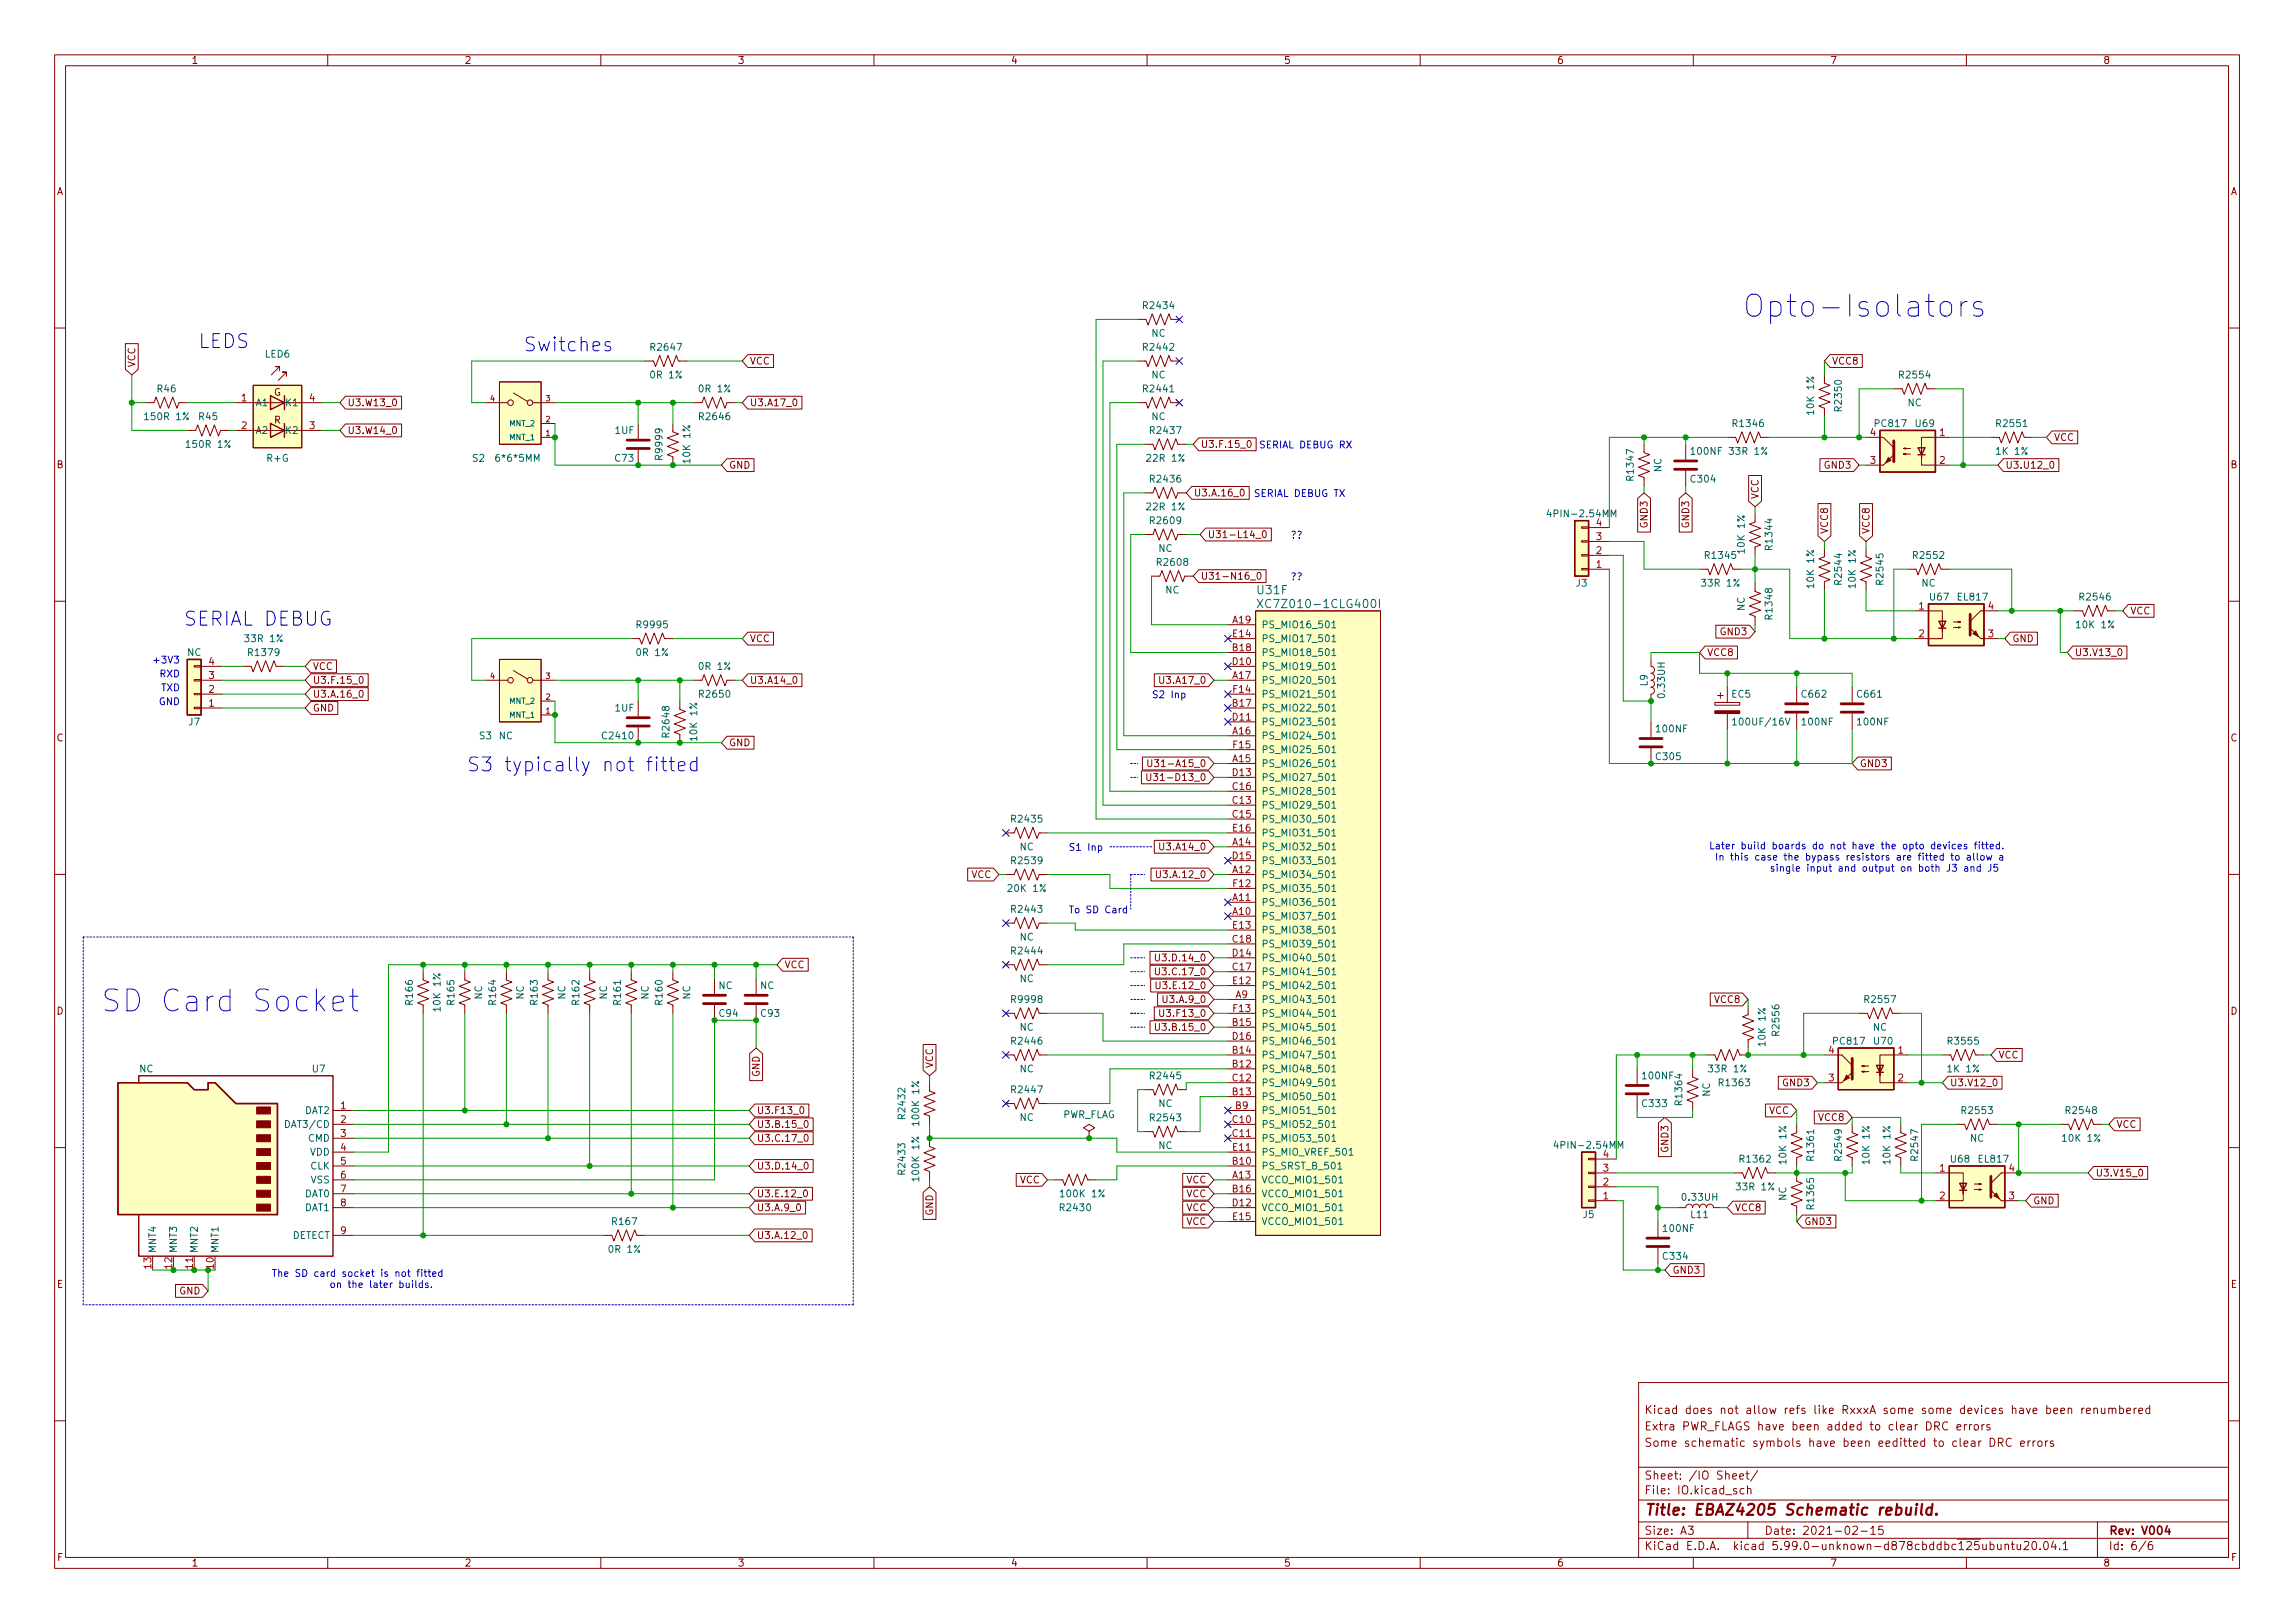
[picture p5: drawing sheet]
<svg xmlns="http://www.w3.org/2000/svg" width="420mm" height="297mm" viewBox="0 0 420 297" stroke-linecap="round" stroke-linejoin="round" font-family="sans-serif">
<defs><g id="words">
<g font-size="5.6" fill="#0000c2">
<text x="325.8" y="58">Opto-Isolators</text>
<text x="18.4" y="185.2">SD Card Socket</text>
</g>
<g font-size="3.5" fill="#0000c2">
<text x="36.3" y="63.7">LEDS</text>
<text x="97.1" y="64.3">Switches</text>
<text x="34.2" y="114.5">SERIAL DEBUG</text>
<text x="92.7" y="141.2">S3 typically not fitted</text>
</g>
<text font-size="2.8" fill="#840000" x="301" y="277.3">Title: EBAZ4205 Schematic rebuild.</text>
<g font-size="2.1" fill="#006464">
<text x="230.3" y="108.7">U31F</text>
<text x="231.7" y="111.3">XC7Z010-1CLG400I</text>
</g>
<g font-size="2.1" fill="#840000">
<text x="301" y="261.8">Extra PWR_FLAGS have been added to clear DRC errors</text>
<text x="301" y="258.8">Kicad does not allow refs like RxxxA some some devices have been renumbered</text>
<text x="301" y="264.8">Some schematic symbols have been eeditted to clear DRC errors</text>
<text x="301" y="273.5">File: IO.kicad_sch</text>
<text x="301" y="270.8">Sheet: /IO Sheet/</text>
<text x="301" y="280.9">Size: A3</text>
<text x="323" y="280.9">Date: 2021-02-15</text>
<text x="386" y="280.9">Rev: V004</text>
<text x="301" y="283.7">KiCad E.D.A. kicad 5.99.0-unknown-d878cbddbc~125~ubuntu20.04.1</text>
<text x="386" y="283.7">Id: 6/6</text>
</g>
<g font-size="1.8" fill="#840000">
<text x="35" y="11.7">1</text>
<text x="85" y="11.7">2</text>
<text x="135" y="11.7">3</text>
<text x="185" y="11.7">4</text>
<text x="235" y="11.7">5</text>
<text x="285" y="11.7">6</text>
<text x="335" y="11.7">7</text>
<text x="385" y="11.7">8</text>
<text x="10.3" y="35.7">A</text>
<text x="408.3" y="35.7">A</text>
<text x="24.8" y="67.3" transform="rotate(-90 24.8 67.3)">VCC</text>
<text x="137.2" y="66.7">VCC</text>
<text x="335.3" y="66.7">VCC8</text>
<text x="50.1" y="72.4">G</text>
<text x="50.2" y="77.5">R</text>
<text x="63.6" y="74.3">U3.W13_0</text>
<text x="137.2" y="74.3">U3.A17_0</text>
<text x="63.6" y="79.4">U3.W14_0</text>
<text x="219.8" y="82">U3.F.15_0</text>
<text x="376" y="80.7">VCC</text>
<text x="10.3" y="85.7">B</text>
<text x="133.4" y="85.8">GND</text>
<text x="334.1" y="85.8">GND3</text>
<text x="367.1" y="85.8">U3.U12_0</text>
<text x="408.3" y="85.7">B</text>
<text x="218.5" y="90.8">U3.A.16_0</text>
<text x="321.9" y="91.4" transform="rotate(-90 321.9 91.4)">VCC</text>
<text x="221" y="98.5">U31-L14_0</text>
<text x="301.6" y="96.5" transform="rotate(-90 301.6 96.5)">GND3</text>
<text x="309.2" y="96.5" transform="rotate(-90 309.2 96.5)">GND3</text>
<text x="334.6" y="97.8" transform="rotate(-90 334.6 97.8)">VCC8</text>
<text x="342.3" y="97.8" transform="rotate(-90 342.3 97.8)">VCC8</text>
<text x="219.8" y="106.1">U31-N16_0</text>
<text x="390" y="112.4">VCC</text>
<text x="137.2" y="117.5">VCC</text>
<text x="315.1" y="116.2">GND3</text>
<text x="368.4" y="117.5">GND</text>
<text x="57.2" y="122.6">VCC</text>
<text x="57.2" y="125.1">U3.F.15_0</text>
<text x="137.2" y="125.1">U3.A14_0</text>
<text x="213" y="125.1">U3.A17_0</text>
<text x="312.5" y="120.1">VCC8</text>
<text x="379.8" y="120.1">U3.V13_0</text>
<text x="57.2" y="127.7">U3.A.16_0</text>
<text x="57.2" y="130.2">GND</text>
<text x="10.3" y="135.7">C</text>
<text x="133.4" y="136.6">GND</text>
<text x="408.3" y="135.7">C</text>
<text x="211.9" y="142.9">U31-D13_0</text>
<text x="211.9" y="140.4">U31-A15_0</text>
<text x="340.4" y="140.4">GND3</text>
<text x="213" y="155.6">U3.A14_0</text>
<text x="177.8" y="160.7">VCC</text>
<text x="212.5" y="160.7">U3.A.12_0</text>
<text x="143.6" y="177.2">VCC</text>
<text x="212.5" y="175.9">U3.D.14_0</text>
<text x="212.5" y="178.5">U3.C.17_0</text>
<text x="10.3" y="185.7">D</text>
<text x="212.6" y="181">U3.E.12_0</text>
<text x="213.4" y="183.6">U3.A.9_0</text>
<text x="314" y="183.6">VCC8</text>
<text x="408.3" y="185.7">D</text>
<text x="212.5" y="188.6">U3.B.15_0</text>
<text x="213.1" y="186.1">U3.F13_0</text>
<text x="139.1" y="197.1" transform="rotate(-90 139.1 197.1)">GND</text>
<text x="170.8" y="195.6" transform="rotate(-90 170.8 195.6)">VCC</text>
<text x="365.8" y="193.7">VCC</text>
<text x="138.5" y="203.9">U3.F13_0</text>
<text x="323.9" y="203.9">VCC</text>
<text x="326.5" y="198.8">GND3</text>
<text x="356.9" y="198.8">U3.V12_0</text>
<text x="138.5" y="206.4">U3.B.15_0</text>
<text x="138.5" y="209">U3.C.17_0</text>
<text x="333" y="205.1">VCC8</text>
<text x="387.4" y="206.4">VCC</text>
<text x="138.5" y="214">U3.D.14_0</text>
<text x="305.4" y="210.8" transform="rotate(-90 305.4 210.8)">GND3</text>
<text x="383.6" y="215.3">U3.V15_0</text>
<text x="138.5" y="219.1">U3.E.12_0</text>
<text x="138.5" y="221.7">U3.A.9_0</text>
<text x="186.7" y="216.6">VCC</text>
<text x="217.2" y="216.6">VCC</text>
<text x="217.2" y="219.1">VCC</text>
<text x="217.2" y="221.7">VCC</text>
<text x="317.6" y="221.7">VCC8</text>
<text x="372.2" y="220.4">GND</text>
<text x="138.5" y="226.7">U3.A.12_0</text>
<text x="170.8" y="222.5" transform="rotate(-90 170.8 222.5)">GND</text>
<text x="217.2" y="224.2">VCC</text>
<text x="330.3" y="224.2">GND3</text>
<text x="306.1" y="233.1">GND3</text>
<text x="10.4" y="235.7">E</text>
<text x="32.8" y="236.9">GND</text>
<text x="408.4" y="235.7">E</text>
<text x="10.4" y="285.7">F</text>
<text x="35" y="286.7">1</text>
<text x="85" y="286.7">2</text>
<text x="135" y="286.7">3</text>
<text x="185" y="286.7">4</text>
<text x="235" y="286.7">5</text>
<text x="285" y="286.7">6</text>
<text x="335" y="286.7">7</text>
<text x="385" y="286.7">8</text>
<text x="408.4" y="285.7">F</text>
</g>
<g font-size="1.8" fill="#006464">
<text x="209.5" y="56.6">R2434</text>
<text x="48.5" y="65.4">LED6</text>
<text x="119.3" y="64.2">R2647</text>
<text x="209.5" y="64.2">R2442</text>
<text x="210.8" y="61.6">NC</text>
<text x="28.9" y="71.8">R46</text>
<text x="119.3" y="69.3">0R 1%</text>
<text x="128.2" y="71.8">0R 1%</text>
<text x="209.5" y="71.8">R2441</text>
<text x="210.8" y="69.3">NC</text>
<text x="347.9" y="69.3">R2554</text>
<text x="26.8" y="76.9">150R 1%</text>
<text x="36.5" y="76.9">R45</text>
<text x="46.7" y="74.3">A1</text>
<text x="52.5" y="74.3">K1</text>
<text x="128.2" y="76.9">R2646</text>
<text x="210.8" y="76.9">NC</text>
<text x="332.1" y="75.6" transform="rotate(-90 332.1 75.6)">10K 1%</text>
<text x="337.2" y="75" transform="rotate(-90 337.2 75)">R2350</text>
<text x="349.2" y="74.3">NC</text>
<text x="34.5" y="82">150R 1%</text>
<text x="46.7" y="79.4">A2</text>
<text x="52.5" y="79.4">K2</text>
<text x="112.6" y="79.4">1UF</text>
<text x="121.3" y="83.9" transform="rotate(-90 121.3 83.9)">R9999</text>
<text x="210.8" y="79.4">R2437</text>
<text x="309.7" y="83.2">100NF</text>
<text x="316.9" y="83.2">33R 1%</text>
<text x="317.4" y="78.1">R1346</text>
<text x="343.4" y="78.1">PC817</text>
<text x="350.8" y="78.1">U69</text>
<text x="365.6" y="83.2">1K 1%</text>
<text x="365.7" y="78.1">R2551</text>
<text x="49" y="84.5">R+G</text>
<text x="86.5" y="84.5">S2</text>
<text x="91.1" y="84.5">6*6*5MM</text>
<text x="112.7" y="84.5">C73</text>
<text x="126.4" y="84.5" transform="rotate(-90 126.4 84.5)">10K 1%</text>
<text x="210.2" y="84.5">22R 1%</text>
<text x="210.8" y="88.3">R2436</text>
<text x="299.1" y="87.7" transform="rotate(-90 299.1 87.7)">R1347</text>
<text x="304.2" y="86.4" transform="rotate(-90 304.2 86.4)">NC</text>
<text x="309.7" y="88.3">C304</text>
<text x="210.2" y="93.4">22R 1%</text>
<text x="210.8" y="95.9">R2609</text>
<text x="284.1" y="94.7">4PIN-2.54MM</text>
<text x="212.1" y="101">NC</text>
<text x="319.4" y="101" transform="rotate(-90 319.4 101)">10K 1%</text>
<text x="324.5" y="100.4" transform="rotate(-90 324.5 100.4)">R1344</text>
<text x="212" y="103.5">R2608</text>
<text x="288.6" y="107.4">J3</text>
<text x="311.8" y="107.4">33R 1%</text>
<text x="312.4" y="102.3">R1345</text>
<text x="332.1" y="107.3" transform="rotate(-90 332.1 107.3)">10K 1%</text>
<text x="337.2" y="106.8" transform="rotate(-90 337.2 106.8)">R2544</text>
<text x="339.7" y="107.3" transform="rotate(-90 339.7 107.3)">10K 1%</text>
<text x="344.8" y="106.8" transform="rotate(-90 344.8 106.8)">R2545</text>
<text x="350.5" y="102.3">R2552</text>
<text x="351.8" y="107.4">NC</text>
<text x="213.4" y="108.6">NC</text>
<text x="319.4" y="111.8" transform="rotate(-90 319.4 111.8)">NC</text>
<text x="324.5" y="113.1" transform="rotate(-90 324.5 113.1)">R1348</text>
<text x="353.4" y="109.9">U67</text>
<text x="358.5" y="109.9">EL817</text>
<text x="380.9" y="109.9">R2546</text>
<text x="45.1" y="117.5">33R 1%</text>
<text x="116.8" y="115">R9995</text>
<text x="230.9" y="115">PS_MIO16_501</text>
<text x="230.9" y="117.5">PS_MIO17_501</text>
<text x="380.4" y="115">10K 1%</text>
<text x="34.3" y="120.1">NC</text>
<text x="45.7" y="120.1">R1379</text>
<text x="116.7" y="120.1">0R 1%</text>
<text x="128.2" y="122.6">0R 1%</text>
<text x="230.9" y="125.1">PS_MIO20_501</text>
<text x="230.9" y="120.1">PS_MIO18_501</text>
<text x="230.9" y="122.6">PS_MIO19_501</text>
<text x="301.6" y="125.5" transform="rotate(-90 301.6 125.5)">L9</text>
<text x="112.6" y="130.2">1UF</text>
<text x="128.2" y="127.7">R2650</text>
<text x="230.9" y="130.2">PS_MIO22_501</text>
<text x="230.9" y="127.7">PS_MIO21_501</text>
<text x="304.8" y="127.5" transform="rotate(-90 304.8 127.5)">0.33UH</text>
<text x="317" y="127.7">EC5</text>
<text x="330" y="127.7">C662</text>
<text x="340.1" y="127.7">C661</text>
<text x="34.6" y="132.8">J7</text>
<text x="87.8" y="135.3">S3</text>
<text x="91.3" y="135.3">NC</text>
<text x="110.5" y="135.3">C2410</text>
<text x="122.6" y="134.7" transform="rotate(-90 122.6 134.7)">R2648</text>
<text x="127.6" y="135.3" transform="rotate(-90 127.6 135.3)">10K 1%</text>
<text x="230.9" y="135.3">PS_MIO24_501</text>
<text x="230.9" y="132.8">PS_MIO23_501</text>
<text x="230.9" y="137.8">PS_MIO25_501</text>
<text x="303.3" y="134">100NF</text>
<text x="317.9" y="132.8">100UF/16V</text>
<text x="330" y="132.8">100NF</text>
<text x="340.2" y="132.8">100NF</text>
<text x="230.9" y="140.4">PS_MIO26_501</text>
<text x="230.9" y="142.9">PS_MIO27_501</text>
<text x="303.3" y="139.1">C305</text>
<text x="230.9" y="148">PS_MIO29_501</text>
<text x="230.9" y="145.5">PS_MIO28_501</text>
<text x="185.4" y="150.5">R2435</text>
<text x="186.7" y="155.6">NC</text>
<text x="230.9" y="155.6">PS_MIO32_501</text>
<text x="230.9" y="150.5">PS_MIO30_501</text>
<text x="230.9" y="153.1">PS_MIO31_501</text>
<text x="185.4" y="158.2">R2539</text>
<text x="230.9" y="160.7">PS_MIO34_501</text>
<text x="230.9" y="158.2">PS_MIO33_501</text>
<text x="184.8" y="163.2">20K 1%</text>
<text x="185.4" y="167">R2443</text>
<text x="230.9" y="165.8">PS_MIO36_501</text>
<text x="230.9" y="163.2">PS_MIO35_501</text>
<text x="186.7" y="172.1">NC</text>
<text x="230.9" y="168.3">PS_MIO37_501</text>
<text x="230.9" y="173.4">PS_MIO39_501</text>
<text x="230.9" y="170.9">PS_MIO38_501</text>
<text x="185.4" y="174.7">R2444</text>
<text x="186.7" y="179.7">NC</text>
<text x="230.9" y="178.5">PS_MIO41_501</text>
<text x="230.9" y="175.9">PS_MIO40_501</text>
<text x="75.6" y="183.8" transform="rotate(-90 75.6 183.8)">R166</text>
<text x="80.6" y="184.8" transform="rotate(-90 80.6 184.8)">10K 1%</text>
<text x="83.2" y="183.8" transform="rotate(-90 83.2 183.8)">R165</text>
<text x="88.3" y="182.9" transform="rotate(-90 88.3 182.9)">NC</text>
<text x="90.8" y="183.8" transform="rotate(-90 90.8 183.8)">R164</text>
<text x="95.9" y="182.9" transform="rotate(-90 95.9 182.9)">NC</text>
<text x="98.4" y="183.8" transform="rotate(-90 98.4 183.8)">R163</text>
<text x="103.5" y="182.9" transform="rotate(-90 103.5 182.9)">NC</text>
<text x="106" y="183.8" transform="rotate(-90 106 183.8)">R162</text>
<text x="111.1" y="182.9" transform="rotate(-90 111.1 182.9)">NC</text>
<text x="113.7" y="183.8" transform="rotate(-90 113.7 183.8)">R161</text>
<text x="118.7" y="182.9" transform="rotate(-90 118.7 182.9)">NC</text>
<text x="121.3" y="183.8" transform="rotate(-90 121.3 183.8)">R160</text>
<text x="126.4" y="182.9" transform="rotate(-90 126.4 182.9)">NC</text>
<text x="131.5" y="181">NC</text>
<text x="139.2" y="181">NC</text>
<text x="185.4" y="183.6">R9998</text>
<text x="230.9" y="183.6">PS_MIO43_501</text>
<text x="230.9" y="181">PS_MIO42_501</text>
<text x="341.6" y="183.6">R2557</text>
<text x="131.7" y="186.1">C94</text>
<text x="139.4" y="186.1">C93</text>
<text x="185.4" y="191.2">R2446</text>
<text x="186.7" y="188.6">NC</text>
<text x="230.9" y="188.6">PS_MIO45_501</text>
<text x="230.9" y="191.2">PS_MIO46_501</text>
<text x="230.9" y="186.1">PS_MIO44_501</text>
<text x="323.2" y="191.1" transform="rotate(-90 323.2 191.1)">10K 1%</text>
<text x="325.8" y="189.3" transform="rotate(-90 325.8 189.3)">R2556</text>
<text x="335.8" y="191.2">PC817</text>
<text x="342.9" y="188.6">NC</text>
<text x="343.1" y="191.2">U70</text>
<text x="356.8" y="191.2">R3555</text>
<text x="25.5" y="196.3">NC</text>
<text x="57.2" y="196.3">U7</text>
<text x="186.7" y="196.3">NC</text>
<text x="210.8" y="197.5">R2445</text>
<text x="230.9" y="196.3">PS_MIO48_501</text>
<text x="230.9" y="193.7">PS_MIO47_501</text>
<text x="300.8" y="197.5">100NF</text>
<text x="313.1" y="196.3">33R 1%</text>
<text x="356.8" y="196.3">1K 1%</text>
<text x="55.8" y="203.9">DAT2</text>
<text x="185.4" y="200.1">R2447</text>
<text x="212.1" y="202.6">NC</text>
<text x="230.9" y="201.3">PS_MIO50_501</text>
<text x="230.9" y="203.9">PS_MIO51_501</text>
<text x="230.9" y="198.8">PS_MIO49_501</text>
<text x="300.8" y="202.6">C333</text>
<text x="308" y="202" transform="rotate(-90 308 202)">R1364</text>
<text x="313.1" y="200.7" transform="rotate(-90 313.1 200.7)">NC</text>
<text x="314.9" y="198.8">R1363</text>
<text x="359.3" y="203.9">R2553</text>
<text x="378.4" y="203.9">R2548</text>
<text x="52.8" y="206.4">DAT3/CD</text>
<text x="56.4" y="209">CMD</text>
<text x="165.7" y="204.6" transform="rotate(-90 165.7 204.6)">R2432</text>
<text x="168.3" y="205.6" transform="rotate(-90 168.3 205.6)">100K 1%</text>
<text x="186.7" y="205.1">NC</text>
<text x="194.4" y="204.6">PWR_FLAG</text>
<text x="210.8" y="205.2">R2543</text>
<text x="230.9" y="206.4">PS_MIO52_501</text>
<text x="230.9" y="209">PS_MIO53_501</text>
<text x="360.7" y="209">NC</text>
<text x="377.9" y="209">10K 1%</text>
<text x="56.7" y="211.5">VDD</text>
<text x="56.8" y="214">CLK</text>
<text x="165.7" y="214.7" transform="rotate(-90 165.7 214.7)">R2433</text>
<text x="168.3" y="215.8" transform="rotate(-90 168.3 215.8)">100K 1%</text>
<text x="212.1" y="210.3">NC</text>
<text x="230.9" y="214">PS_SRST_B_501</text>
<text x="230.9" y="211.5">PS_MIO_VREF_501</text>
<text x="285.4" y="210.2">4PIN-2.54MM</text>
<text x="318.7" y="212.8">R1362</text>
<text x="327" y="212.7" transform="rotate(-90 327 212.7)">10K 1%</text>
<text x="332.1" y="212.2" transform="rotate(-90 332.1 212.2)">R1361</text>
<text x="337.2" y="212.2" transform="rotate(-90 337.2 212.2)">R2549</text>
<text x="342.3" y="212.7" transform="rotate(-90 342.3 212.7)">10K 1%</text>
<text x="346.1" y="212.7" transform="rotate(-90 346.1 212.7)">10K 1%</text>
<text x="351.2" y="212.2" transform="rotate(-90 351.2 212.2)">R2547</text>
<text x="357.2" y="212.8">U68</text>
<text x="362.3" y="212.8">EL817</text>
<text x="55.8" y="219.1">DAT0</text>
<text x="55.8" y="221.7">DAT1</text>
<text x="56.9" y="216.6">VSS</text>
<text x="194.2" y="221.7">R2430</text>
<text x="194.5" y="219.1">100K 1%</text>
<text x="230.9" y="216.6">VCCO_MIO1_501</text>
<text x="230.9" y="219.1">VCCO_MIO1_501</text>
<text x="230.9" y="221.7">VCCO_MIO1_501</text>
<text x="308.2" y="219.7">0.33UH</text>
<text x="318.2" y="217.8">33R 1%</text>
<text x="327" y="219.8" transform="rotate(-90 327 219.8)">NC</text>
<text x="332.1" y="221.1" transform="rotate(-90 332.1 221.1)">R1365</text>
<text x="53.4" y="226.7">DETECT</text>
<text x="112.2" y="224.2">R167</text>
<text x="230.9" y="224.2">VCCO_MIO1_501</text>
<text x="289.8" y="222.9">J5</text>
<text x="304.6" y="225.5">100NF</text>
<text x="309.6" y="222.9">L11</text>
<text x="28.6" y="229.4" transform="rotate(-90 28.6 229.4)">MNT4</text>
<text x="32.4" y="229.4" transform="rotate(-90 32.4 229.4)">MNT3</text>
<text x="36.2" y="229.4" transform="rotate(-90 36.2 229.4)">MNT2</text>
<text x="40" y="229.4" transform="rotate(-90 40 229.4)">MNT1</text>
<text x="111.6" y="229.3">0R 1%</text>
<text x="304.6" y="230.5">C334</text>
</g>
<g font-size="1.8" fill="#a90000">
<text x="44.2" y="73.4">1</text>
<text x="56.7" y="73.4">4</text>
<text x="44.2" y="78.5">2</text>
<text x="56.7" y="78.5">3</text>
<text x="342.4" y="79.8">4</text>
<text x="355.1" y="79.8">1</text>
<text x="342.4" y="84.9">3</text>
<text x="355.1" y="84.9">2</text>
<text x="292.2" y="101.4">2</text>
<text x="292.2" y="98.8">3</text>
<text x="292.2" y="96.3">4</text>
<text x="292.2" y="103.9">1</text>
<text x="351.3" y="111.5">1</text>
<text x="364" y="111.5">4</text>
<text x="225.7" y="114.1">A19</text>
<text x="225.7" y="119.2">B18</text>
<text x="225.8" y="116.6">E14</text>
<text x="351.3" y="116.6">2</text>
<text x="364" y="116.6">3</text>
<text x="38.2" y="124.2">3</text>
<text x="38.2" y="121.7">4</text>
<text x="225.7" y="124.2">A17</text>
<text x="225.7" y="121.7">D10</text>
<text x="38.2" y="129.3">1</text>
<text x="38.2" y="126.8">2</text>
<text x="225.7" y="129.3">B17</text>
<text x="225.7" y="131.9">D11</text>
<text x="225.8" y="126.8">F14</text>
<text x="225.7" y="134.4">A16</text>
<text x="225.8" y="136.9">F15</text>
<text x="225.7" y="139.5">A15</text>
<text x="225.7" y="142">D13</text>
<text x="225.7" y="147.1">C13</text>
<text x="225.7" y="149.6">C15</text>
<text x="225.7" y="144.6">C16</text>
<text x="225.7" y="154.7">A14</text>
<text x="225.8" y="152.2">E16</text>
<text x="225.7" y="159.8">A12</text>
<text x="225.7" y="157.3">D15</text>
<text x="225.7" y="167.4">A10</text>
<text x="225.7" y="164.9">A11</text>
<text x="225.8" y="162.3">F12</text>
<text x="225.7" y="172.5">C18</text>
<text x="225.8" y="170">E13</text>
<text x="225.7" y="177.6">C17</text>
<text x="225.7" y="175">D14</text>
<text x="225.8" y="180.1">E12</text>
<text x="225.8" y="185.2">F13</text>
<text x="226.2" y="182.7">A9</text>
<text x="225.7" y="187.7">B15</text>
<text x="225.7" y="190.3">D16</text>
<text x="225.7" y="195.4">B12</text>
<text x="225.7" y="192.8">B14</text>
<text x="225.7" y="197.9">C12</text>
<text x="334.8" y="197.9">3</text>
<text x="334.8" y="192.8">4</text>
<text x="347.5" y="192.8">1</text>
<text x="347.5" y="197.9">2</text>
<text x="62.4" y="203">1</text>
<text x="225.7" y="200.4">B13</text>
<text x="226.2" y="203">B9</text>
<text x="62.4" y="205.5">2</text>
<text x="62.4" y="208.1">3</text>
<text x="225.7" y="205.5">C10</text>
<text x="225.7" y="208.1">C11</text>
<text x="62.4" y="210.6">4</text>
<text x="62.4" y="213.1">5</text>
<text x="62.4" y="215.7">6</text>
<text x="225.7" y="215.7">A13</text>
<text x="225.7" y="213.1">B10</text>
<text x="225.8" y="210.6">E11</text>
<text x="293.5" y="214.4">3</text>
<text x="293.5" y="211.9">4</text>
<text x="355.1" y="214.4">1</text>
<text x="367.8" y="214.4">4</text>
<text x="62.4" y="218.2">7</text>
<text x="62.4" y="220.8">8</text>
<text x="225.7" y="218.2">B16</text>
<text x="225.7" y="220.8">D12</text>
<text x="293.5" y="219.5">1</text>
<text x="293.5" y="217">2</text>
<text x="355.1" y="219.5">2</text>
<text x="367.8" y="219.5">3</text>
<text x="62.4" y="225.8">9</text>
<text x="225.8" y="223.3">E15</text>
<text x="27.7" y="232.2" transform="rotate(-90 27.7 232.2)">13</text>
<text x="31.5" y="232.2" transform="rotate(-90 31.5 232.2)">12</text>
<text x="35.3" y="232.2" transform="rotate(-90 35.3 232.2)">11</text>
</g>
<g font-size="1.8" fill="#0000c2">
<text x="231.3" y="82">SERIAL DEBUG RX</text>
<text x="230.3" y="90.9">SERIAL DEBUG TX</text>
<text x="236.2" y="98.6">??</text>
<text x="236.2" y="106.2">??</text>
<text x="28.8" y="121.4">+3V3</text>
<text x="29.3" y="124">RXD</text>
<text x="29.1" y="129">GND</text>
<text x="29.5" y="126.5">TXD</text>
<text x="210.8" y="127.8">S2 Inp</text>
<text x="195.6" y="155.7">S1 Inp</text>
<text x="321.4" y="155.4">Later build boards do not have the opto devices fitted.</text>
<text x="323.2" y="157.5">In this case the bypass resistors are fitted to allow a</text>
<text x="331.5" y="159.5">single input and output on both J3 and J5</text>
<text x="195.6" y="167.1">To SD Card</text>
<text x="54.8" y="233.7">The SD card socket is not fitted</text>
<text x="64.6" y="235.7">on the later builds.</text>
</g>
<text font-size="1.8" fill="#009600" x="39.1" y="232.2" transform="rotate(-90 39.1 232.2)">10</text>
<g font-size="1.4" fill="#a90000">
<text x="89.8" y="73.4">4</text>
<text x="99.9" y="77.3">2</text>
<text x="99.9" y="73.4">3</text>
<text x="99.9" y="79.8">1</text>
<text x="89.8" y="124.2">4</text>
<text x="99.9" y="124.2">3</text>
<text x="99.9" y="130.6">1</text>
<text x="99.9" y="128.1">2</text>
</g>
<g font-size="1.4" fill="#006464">
<text x="93.4" y="80.6">MNT_1</text>
<text x="93.4" y="78">MNT_2</text>
<text x="93.4" y="131.4">MNT_1</text>
<text x="93.4" y="128.8">MNT_2</text>
</g>
</g></defs>
<g fill="none" stroke="#840000" stroke-width=".18">
<path d="M10 10h400v277h-400zM12 12h396v273h-396zM60 10v2M110 10v2M160 10v2M210 10v2M260 10v2M310 10v2M360 10v2M208.3 58.5h1.5l.4 1 .7-2.1 .8 2.1 .8-2.1 .7 2.1 .8-2.1 .4 1.1h1.5M10 60h2M23 62.9h2.3v4.7l-1.2 1-1.1-1z"/>
<path d="M26.7 73.7h1.5l.4-1 .7 2 .8-2 .8 2 .7-2 .8 2 .4-1h1.5M34.3 78.8h1.5l.4-1 .8 2 .7-2 .8 2 .7-2 .8 2 .4-1h1.5M43.2 73.7h3M43.2 78.8h3M46.4 70.5h8.8v11.5h-8.8zM46.4 73.7h12.7M46.4 78.8h12.7M51.2 67.9v-.8h-.8h.8l-1.5 1.5M52.5 68.9v-.8h-.8h.8l-1.6 1.5M63.2 77.6h10.3v2.4h-10.3l-1-1.2zM63.2 72.5h10.3v2.4h-10.3l-1-1.2zM72 78.2l.2-.1a.68 .68 0 0 1 .4 .6 .68 .68 0 0 1-.4 .7l-.3-.5z"/>
<path d="M72 73.1l.2-.1a.68 .68 0 0 1 .4 .6 .68 .68 0 0 1-.4 .7l-.3-.5zM88.9 73.7h4.1M91.4 69.9h7.7v11.4h-7.7zM94 71.9l2.5 1.5M97.5 73.7h4.1M99.1 77.5h2.5M116.8 77.5v2.8M118.1 66.1h1.5l.4 1 .8-2 .7 2 .8-2 .8 2 .7-2 .4 1h1.5M123.2 77.5v1.5l1 .4-2 .8 2 .7-2 .8 2 .8-2 .7 1 .4v1.5M127 73.7h1.5l.4-1 .8 2 .7-2 .8 2 .8-2 .7 2 .4-1h1.5M136.9 64.9h4.7v2.4h-4.7l-1-1.2zM136.9 72.5h9.9v2.4h-9.9l-1-1.2z"/>
<path d="M145.3 73.1l.2-.1a.68 .68 0 0 1 .4 .6 .68 .68 0 0 1-.4 .7l-.3-.5zM208.3 73.7h1.5l.4 1 .7-2 .8 2 .8-2 .7 2 .8-2 .4 1h1.5M208.3 66.1h1.5l.4 1 .7-2 .8 2 .8-2 .7 2 .8-2 .4 1h1.5M334 68.6v1.5l1 .4-2 .8 2 .7-2 .8 2 .8-2 .7 1 .4v1.5M335 64.9h5.9v2.4h-5.9l-1-1.2zM346.7 71.2h1.5l.4 1 .8-2.1 .7 2.1 .8-2.1 .8 2.1 .7-2.1 .4 1.1h1.5M375.7 78.9h4.7v2.3h-4.7l-1.1-1.2zM408 60h2M99.1 80h2.5M116.8 82.3v2.8M133.1 84h4.9v2.3h-4.9l-1-1.2zM209.5 90.2h1.6l.4-1 .7 2 .8-2 .7 2 .8-2 .8 2 .3-1h1.6"/>
<path d="M209.5 81.3h1.6l.4 1 .7-2 .8 2 .7-2 .8 2 .8-2 .3 1h1.6M209.5 97.8h1.6l.4-1 .7 2 .8-2 .7 2 .8-2 .8 2 .3-1h1.6M218.2 89h10.5v2.4h-10.5l-1-1.2zM219.5 80.1h10.5v2.4h-10.5l-1.1-1.2zM220.7 96.7h12.1v2.3h-12.1l-1-1.2zM227.2 89.6l.1-.1a.68 .68 0 0 1 .5 .6 .68 .68 0 0 1-.5 .7l-.3-.5zM228.4 80.7l.2-.1a.68 .68 0 0 1 .5 .7 .68 .68 0 0 1-.5 .6l-.3-.5zM229.9 98.5h1M231.2 97.3l.2-.2a.68 .68 0 0 1 .4 .7 .68 .68 0 0 1-.4 .6l-.3-.5zM289.6 96.4h1.2v.3h-1.2zM289.6 99h1.2v.2h-1.2zM290.8 99.1h3.8"/>
<path d="M290.8 96.6h3.8M299.8 91.2l1.2-1 1.2 1v6.2h-2.4zM301 81.3v1.5l1 .4-2 .8 2 .7-2 .8 2 .8-2 .7 1 .4v1.5M307.4 91.2l1.2-1 1.2 1v6.2h-2.4zM308.6 81.3v2.8M308.6 86.1v2.8M316.2 80h1.6l.3 1.1 .8-2.1 .8 2.1 .7-2.1 .8 2.1 .7-2.1 .4 1h1.5M320.1 87h2.4v4.7l-1.2 1-1.2-1zM321.3 94v1.5l-1 .4 2 .8-2 .7 2 .8-2 .8 2 .7-1 .4v1.5M332.8 92.2h2.4v5.9l-1.2 1-1.2-1zM333.2 84h6.1l1.1 1.1-1.1 1.2h-6.1zM340.5 92.2h2.3v5.9l-1.2 1-1.1-1z"/>
<path d="M341.6 80h3.2l1.9 2M341.6 85.1h3.2M348.5 83.1l.4-.1v.2l-.4-.1h1.3M348.5 82.1l.4-.1v.2l-.4-.1h1.3M351.8 83.2v1.9h5.1M356.9 80h-5.1v3.9v-1.9M364.5 80h1.5l.4 1.1 .8-2.1 .7 2.1 .8-2.1 .7 2.1 .8-2.1 .4 1h1.5M366.8 84h10.1v2.3h-10.1l-1-1.2zM375.4 84.6l.2-.2a.68 .68 0 0 1 .4 .7 .68 .68 0 0 1-.4 .6l-.3-.5zM10 110h2M115.6 116.9h1.5l.4 1 .7-2 .8 2 .8-2 .7 2 .8-2 .4 1h1.5M136.9 115.7h4.7v2.4h-4.7l-1-1.2z"/>
<path d="M210.8 105.4h1.5l.4-1 .8 2.1 .7-2.1 .8 2.1 .8-2.1 .7 2.1 .4-1.1h1.5M219.5 104.3h12.3v2.3h-12.3l-1.1-1.2zM224.8 116.9h5.1M224.8 114.3h5.1M224.8 119.4h5.1M228.9 106.1h1M229.9 111.8h22.8v114.3h-22.8zM230.3 104.9l.1-.1a.68 .68 0 0 1 .5 .6 .68 .68 0 0 1-.5 .6l-.3-.5zM289.6 101.5h1.2v.3h-1.2zM289.6 104h1.2v.3h-1.2zM290.8 104.2h3.8M290.8 101.6h3.8"/>
<path d="M311.1 104.2h1.6l.4 1 .7-2 .8 2 .7-2 .8 2 .8-2 .3 1h1.6M312.2 118.2h5.9v2.4h-5.9l-1.1-1.2zM314.1 114.4h6.2l1 1.2-1 1.2h-6.2zM321.3 106.7v1.5l1 .4-2 .8 2 .7-2 .8 2 .8-2 .7 1 .4v1.5M334 100.4v1.5l-1 .4 2 .7-2 .8 2 .8-2 .7 2 .8-1 .4v1.5M341.6 100.4v1.5l1 .4-2 .7 2 .8-2 .8 2 .7-2 .8 1 .4v1.5M349.2 104.2h1.6l.4 1 .7-2 .8 2 .7-2 .8 2 .8-2 .3 1h1.6M350.5 111.8h5.1v3.8v-1.9M355.6 115v1.9h-5.1M357.6 114.8h1.3l-.4 .2v-.3l.4 .1M357.6 113.8h1.3l-.4 .2v-.3l.4 .1M362.6 116.9h3.2"/>
<path d="M365.8 111.8h-3.2l-1.9 1.9M368 115.7h5v2.4h-5l-1-1.2zM379.5 118.2h9.9v2.4h-9.9l-1-1.2zM379.7 111.8h1.6l.3 1 .8-2 .8 2 .7-2 .8 2 .7-2 .4 1h1.5M387.9 118.8l.1-.1a.68 .68 0 0 1 .5 .7 .68 .68 0 0 1-.5 .6l-.3-.5zM389.6 110.6h4.7v2.4h-4.7l-1-1.2zM408 110h2M35.6 121.8h1.2v.3h-1.2zM35.6 124.4h1.2v.2h-1.2zM35.6 126.9h1.2v.3h-1.2zM35.6 129.4h1.2v.3h-1.2zM36.8 122h3.8"/>
<path d="M36.8 124.5h3.8M36.8 129.6h3.8M36.8 127h3.8M44.4 122h1.6l.4 1 .7-2.1 .8 2.1 .7-2.1 .8 2.1 .8-2.1 .3 1.1h1.6M56.9 120.8h4.7v2.3h-4.7l-1-1.1zM56.9 123.3h10.5v2.4h-10.5l-1-1.2zM56.9 125.9h10.5v2.3h-10.5l-1-1.2zM56.9 128.4h4.9v2.4h-4.9l-1-1.2zM65.9 123.9l.2-.1a.68 .68 0 0 1 .4 .6 .68 .68 0 0 1-.4 .7l-.3-.5zM65.9 126.5l.2-.2a.68 .68 0 0 1 .4 .7 .68 .68 0 0 1-.4 .6l-.3-.5zM88.9 124.5h4.1M91.4 120.7h7.7v11.4h-7.7z"/>
<path d="M94 122.7l2.5 1.5M97.5 124.5h4.1M99.1 130.8h2.5M99.1 128.3h2.5M116.8 128.3v2.8M116.8 133.1v2.8M124.5 128.3v1.5l1 .4-2.1 .8 2.1 .7-2.1 .8 2.1 .8-2.1 .7 1.1 .4v1.5M127 124.5h1.5l.4-1 .8 2 .7-2 .8 2 .8-2 .7 2 .4-1h1.5M133.1 134.8h4.9v2.3h-4.9l-1-1.2zM136.9 123.3h9.9v2.4h-9.9l-1-1.2zM145.3 123.9l.2-.1a.68 .68 0 0 1 .4 .6 .68 .68 0 0 1-.4 .7l-.3-.5zM209.1 138.6h12.1l1 1.1-1 1.2h-12.1z"/>
<path d="M210.1 139v1.1l.3 .2h.3l.2-.2v-1.1M211.3 123.3h9.9l1 1.2-1 1.2h-9.9zM211.3 139h.8l-.4 .5 .4 .1v.6l-.2 .1-.6-.1M212.3 123.8v1l.3 .3 .3-.1 .1-.2v-1M224.8 122h5.1M224.8 124.5h5.1M224.8 129.6h5.1M224.8 127h5.1M224.8 139.7h5.1M224.8 134.7h5.1M224.8 132.1h5.1M224.8 137.2h5.1"/>
<path d="M302.3 120.7v1.3a.63 .63 0 0 1 .6 .6 .63 .63 0 0 1-.6 .6 .63 .63 0 0 1 .6 .7 .63 .63 0 0 1-.6 .6 .63 .63 0 0 1 .6 .6 .63 .63 0 0 1-.6 .7 .63 .63 0 0 1 .6 .6 .63 .63 0 0 1-.6 .6v1.3M302.3 132.1v2.8M302.3 136.9v2.8M313.9 128.6h4.6v.5h-4.6zM314.5 127.3h1M315 126.8v1M316.2 125.8v2.8M316.2 130.6v2.8M328.9 125.8v2.8M328.9 130.6v2.8M339.1 125.8v2.8M339.1 130.6v2.8"/>
<path d="M340.1 138.6h6.2v2.3h-6.2l-1-1.2zM177.2 158.9h4.7l1 1.2-1 1.1h-4.7zM184.1 152.4h1.6l.4-1 .7 2.1 .8-2.1 .7 2.1 .8-2.1 .8 2.1 .3-1.1h1.6M209 141.1h12.2l1 1.2-1 1.2h-12.2zM210 141.6v1l.2 .3 .4-.1 .1-.2v-1M210.7 158.9h10.5l1 1.2-1 1.1h-10.5zM211.2 141.6h.8l-.5 .5 .4 .1v.5l-.2 .2-.5-.2M211.3 153.8h9.9l1 1.2-1 1.2h-9.9zM211.7 159.4v1l.3 .2h.3l.1-.2v-1M212.3 154.3v1l.3 .3 .3-.1 .1-.2v-1M224.8 152.4h5.1M224.8 155h5.1"/>
<path d="M224.8 147.4h5.1M224.8 149.9h5.1M224.8 144.8h5.1M224.8 142.3h5.1M224.8 157.5h5.1M10 160h2M77.5 177.8v1.6l1 .3-2 .8 2 .8-2 .7 2 .8-2 .8 1 .3v1.6M85.1 177.8v1.6l1 .3-2 .8 2 .8-2 .7 2 .8-2 .8 1 .3v1.6M92.7 177.8v1.6l1 .3-2 .8 2 .8-2 .7 2 .8-2 .8 1 .3v1.6M100.3 177.8v1.6l1 .3-2 .8 2 .8-2 .7 2 .8-2 .8 1 .3v1.6M107.9 177.8v1.6l1.1 .3-2.1 .8 2.1 .8-2.1 .7 2.1 .8-2.1 .8 1 .3v1.6M115.6 177.8v1.6l1 .3-2 .8 2 .8-2 .7 2 .8-2 .8 1 .3v1.6"/>
<path d="M123.2 177.8v1.6l1 .3-2 .8 2 .8-2 .7 2 .8-2 .8 1 .3v1.6M130.8 179.1v2.8M138.4 179.1v2.8M143.3 175.4h4.7v2.3h-4.7l-1.1-1.1zM184.1 160.1h1.6l.4-1.1 .7 2.1 .8-2.1 .7 2.1 .8-2.1 .8 2.1 .3-1h1.6M184.1 168.9h1.6l.4-1 .7 2.1 .8-2.1 .7 2.1 .8-2.1 .8 2.1 .3-1.1h1.6M184.1 176.6h1.6l.4 1 .7-2 .8 2 .7-2 .8 2 .8-2 .3 1h1.6M210.5 174.1h10.7l1 1.2-1 1.2h-10.7zM210.5 176.7h10.7l1 1.1-1 1.2h-10.7zM210.7 179.2h10.5l1 1.2-1 1.2h-10.5zM211.5 174.6v1l.3 .3 .3-.1 .2-.2v-1M211.5 177.1v1.1l.3 .2h.3l.2-.2v-1.1"/>
<path d="M211.6 179.7v1l.3 .3 .4-.1 .1-.2v-1M224.8 160.1h5.1M224.8 167.7h5.1M224.8 165.1h5.1M224.8 177.8h5.1M224.8 172.8h5.1M224.8 175.3h5.1M224.8 170.2h5.1M224.8 162.6h5.1M408 160h2M130.8 183.9v2.8M137.3 192.8l1.1-1 1.2 1v5h-2.3z"/>
<path d="M138.4 183.9v2.8M169 191.2h2.4v4.7l-1.2 1-1.2-1zM170.2 198.2v1.5l1 .4-2 .7 2 .8-2 .7 2 .8-2 .8 1 .4v1.5M184.1 185.5h1.6l.4 1 .7-2.1 .8 2.1 .7-2.1 .8 2.1 .8-2.1 .3 1.1h1.6M184.1 193.1h1.6l.4 1 .7-2 .8 2 .7-2 .8 2 .8-2 .3 1h1.6M209.5 199.4h1.6l.4 1 .7-2 .8 2 .7-2 .8 2 .8-2 .3 1h1.6M210.5 186.8h10.7l1 1.2-1 1.2h-10.7zM211.3 184.3h9.9l1 1.2-1 1.1h-9.9zM211.5 187.3v1l.3 .3 .3-.1 .2-.2v-1M211.9 181.7h9.3l1 1.2-1 1.2h-9.3zM212.3 184.8v1l.3 .2h.3l.1-.2v-1M212.9 182.2v1l.3 .3 .3-.1 .1-.2v-1"/>
<path d="M224.8 185.5h5.1M224.8 193.1h5.1M224.8 182.9h5.1M224.8 195.6h5.1M224.8 188h5.1M224.8 198.2h5.1M224.8 190.5h5.1M224.8 180.4h5.1M299.7 195.6v2.8M309.9 195.6v1.5l1 .4-2 .8 2 .7-2 .8 2 .8-2 .7 1 .4v1.5M312.4 193.1h1.5l.4 1 .8-2 .7 2 .8-2 .8 2 .7-2 .4 1h1.5M313.1 181.7h5.9l1 1.2-1 1.2h-5.9z"/>
<path d="M320 184.2v1.5l-1 .4 2.1 .8-2.1 .7 2.1 .8-2.1 .7 2.1 .8-1.1 .4v1.5M325.6 197h6.1l1 1.2-1 1.1h-6.1zM334 193.1h3.2l1.9 1.9M334 198.2h3.2M340.4 185.5h1.5l.4 1 .7-2.1 .8 2.1 .8-2.1 .7 2.1 .8-2.1 .4 1.1h1.5M340.9 196.1l.3-.1v.3l-.3-.2h1.2M340.9 195.1l.3-.1v.2l-.3-.1h1.2M344.2 196.3v1.9h5M349.2 193.1h-5v3.8v-1.9M355.6 193.1h1.5l.4 1 .8-2 .7 2 .8-2 .8 2 .7-2 .4 1h1.5M356.6 197h9.9v2.3h-9.9l-1-1.1zM365 197.6l.2-.1a.68 .68 0 0 1 .4 .6 .68 .68 0 0 1-.4 .6l-.3-.5z"/>
<path d="M365.5 191.9h4.7v2.4h-4.7l-1-1.2zM10 210h2M61 215.9h3.8M61 205.8h3.8M61 213.4h3.8M61 218.5h3.8M61 203.2h3.8M61 208.3h3.8M61 210.9h3.8M138.2 217.3h10.6v2.4h-10.6l-1-1.2zM138.2 212.2h10.7v2.4h-10.7l-1-1.2zM138.2 219.8h9.3v2.4h-9.3l-1-1.2z"/>
<path d="M138.2 204.6h10.7v2.4h-10.7l-1-1.2zM138.2 202.1h9.9v2.3h-9.9l-1-1.2zM138.2 207.1h10.7v2.4h-10.7l-1-1.2zM146.6 202.7l.1-.2a.68 .68 0 0 1 .5 .7 .68 .68 0 0 1-.5 .6l-.3-.5zM147.2 217.9l.2-.1a.68 .68 0 0 1 .4 .6 .68 .68 0 0 1-.4 .7l-.3-.5zM147.3 212.8l.2-.1a.68 .68 0 0 1 .5 .6 .68 .68 0 0 1-.5 .7l-.3-.5zM147.3 207.7l.2-.1a.68 .68 0 0 1 .5 .7 .68 .68 0 0 1-.5 .6l-.3-.5zM147.4 205.1h.1a.68 .68 0 0 1 .5 .6 .68 .68 0 0 1-.5 .7 .84 .84 0 0 1-.1-1.3zM169 218.2l1.2-1 1.2 1v5h-2.4zM170.2 208.3v1.5l1 .4-2 .8 2 .7-2 .8 2 .8-2 .7 1 .4v1.5M184.1 202h1.6l.4 1 .7-2 .8 2 .7-2 .8 2 .8-2 .3 1h1.6M186 214.8h4.8l1 1.1-1 1.2h-4.8z"/>
<path d="M193 215.9h1.6l.3 1.1 .8-2.1 .8 2.1 .7-2.1 .8 2.1 .8-2.1 .3 1h1.6M199.4 207l1-.6-1-.6-1 .6 1 .6v1.3M199.4 208.3h.1M209.5 207.1h1.6l.4 1 .7-2 .8 2 .7-2 .8 2 .8-2 .3 1h1.6M216.5 214.8h4.7l1 1.1-1 1.2h-4.7zM216.5 217.3h4.7l1 1.2-1 1.2h-4.7zM216.5 219.8h4.7l1 1.2-1 1.2h-4.7zM224.8 215.9h5.1M224.8 205.8h5.1M224.8 213.4h5.1M224.8 200.7h5.1M224.8 218.5h5.1"/>
<path d="M224.8 203.2h5.1M224.8 208.3h5.1M224.8 210.9h5.1M290.8 212h1.3v.3h-1.3zM290.8 214.5h1.3v.3h-1.3zM290.8 217.1h1.3v.2h-1.3zM290.8 219.6h1.3v.3h-1.3zM292.1 214.7h3.8M292.1 219.7h3.8M292.1 217.2h3.8M292.1 212.1h3.8M299.7 200.4v2.8"/>
<path d="M303.6 205.5l1.2-1 1.2 1v6.2h-2.4zM317.2 219.8h6v2.4h-6l-1-1.2zM317.5 214.7h1.5l.4 1 .8-2 .7 2 .8-2 .8 2 .7-2 .4 1h1.5M323.2 202.1h4.7l1 1.1-1 1.2h-4.7zM328.9 205.8v1.5l-1 .4 2 .7-2 .8 2 .8-2 .7 2 .8-1 .4v1.5M328.9 214.7v1.5l1 .4-2 .7 2 .8-2 .8 2 .7-2 .8 1 .4v1.5M332.2 203.3h5.9l1 1.2-1 1.2h-5.9zM339.1 205.8v1.5l1 .4-2 .7 2 .8-2 .8 2 .7-2 .8 1 .4v1.5M348 205.8v1.5l1 .4-2 .7 2 .8-2 .8 2 .7-2 .8 1 .4v1.5M354.3 214.7h5.1v3.8v-1.9M358.1 205.8h1.6l.3 1 .8-2 .8 2 .7-2 .8 2 .8-2 .3 1h1.6M359.4 217.8v1.9h-5.1"/>
<path d="M361.4 217.7h1.3l-.4 .1v-.2l.4 .1M361.4 216.7h1.3l-.4 .1v-.2l.4 .1M366.4 219.7h3.2M369.6 214.7h-3.2l-1.9 1.9M371.9 218.6h4.9v2.3h-4.9l-1.1-1.2zM377.2 205.8h1.5l.4 1 .8-2 .7 2 .8-2 .7 2 .8-2 .4 1h1.5M383.3 213.5h9.9v2.3h-9.9l-1-1.1zM387.1 204.6h4.7v2.4h-4.7l-1-1.2zM391.7 214.1l.1-.1a.68 .68 0 0 1 .5 .6 .68 .68 0 0 1-.5 .6l-.3-.4zM408 210h2M32.1 235.1h5l1 1.2-1 1.1h-5zM35.6 229.9v2.5"/>
<path d="M61 226.1h3.8M61 221h3.8M110.5 226.1h1.5l.4 1 .8-2 .7 2 .8-2 .7 2 .8-2 .4 1h1.5M138.2 224.9h10.5v2.4h-10.5l-1-1.2zM145.9 220.4l.2-.1a.68 .68 0 0 1 .5 .7 .68 .68 0 0 1-.5 .6l-.3-.5zM147.2 225.5l.1-.1a.68 .68 0 0 1 .5 .6 .68 .68 0 0 1-.5 .7l-.3-.5zM216.5 222.4h4.7l1 1.2-1 1.1h-4.7zM224.8 221h5.1M224.8 223.6h5.1M303.5 223.6v2.8M303.5 228.4v2.8M305.8 231.3h6.2v2.3h-6.2l-1-1.2z"/>
<path d="M307.3 221h1.3a.64 .64 0 0 1 .6-.6 .64 .64 0 0 1 .7 .6 .64 .64 0 0 1 .6-.6 .64 .64 0 0 1 .6 .6 .64 .64 0 0 1 .7-.6 .64 .64 0 0 1 .6 .6 .64 .64 0 0 1 .7-.6 .64 .64 0 0 1 .6 .6h1.3M329.9 222.4h6.2v2.3h-6.2l-1-1.1zM300 253h108v32h-108zM376 258.2l.7-.1-.1-.3-.4-.1-.2 .2 .1 .7h.5M377.3 258.2l.7-.1-.1-.3-.4-.1-.2 .2 .1 .7h.5M378.6 257.9l.3-.2 .3 .1 .1 .9M378.6 257.7v1M381.1 257.7v1M381.6 257.7l-.3 .1-.2 .2M382 258.2l.7-.1-.1-.3-.4-.1-.2 .2 .1 .7h.5M383.4 257.9l.2-.2 .3 .1 .1 .9M383.4 257.7v1"/>
<path d="M384.7 257.7l.1 .9 .3 .1 .3-.1M385.4 257.7v1M386.1 257.9l.2-.2 .3 .1 .1 .9M386.1 257.7v1M386.7 257.9l.2-.2 .4 .1v.9M388.1 257.8l.4-.1 .3 .3v.4l-.2 .2h-.5M388.1 257.2v1.5M389.4 258.2l.7-.1-.1-.3-.4-.1-.2 .2v.7h.6M390.7 257.7v1M391.1 257.7l-.2 .1-.2 .2M391.6 258.2l.7-.1-.1-.3-.4-.1-.2 .2v.7h.6M393.6 257.8l-.5-.1-.2 .3v.4l.1 .2h.6"/>
<path d="M393.6 257.2v1.5M10 260h2M300 278.5h108M300 274.5h108M300 268.5h108M309.1 279.3h.9l-.5 .6 .4 .1v.7l-.2 .1h-.4l-.2-.1M317.2 270.2l.7-.1v-.3l-.5-.1-.2 .2 .1 .7h.6M318.5 270.2l.7-.1-.1-.3-.4-.1-.2 .2 .1 .7h.5M319.3 272.5l-.4-.1-.3 .3v.4l.1 .2h.6M319.6 269.7h.6M319.9 269.2v1.3l.3 .2M319.9 272.6l.2-.2 .4 .1 .1 .9"/>
<path d="M319.9 271.9v1.5M320 278.5v3M321.8 269.1l-1.3 2M339.2 279.5l.6-.2 .2 .2 .1 .2-1 1.1h1M342.5 279.7l.4-.4v1.5M344.7 279.3h-.7l-.1 .7 .2-.1 .5 .1 .2 .2-.1 .5-.2 .1-.6-.1M356.6 260.4a.6 .6 0 0 0-.8 0 .6 .6 0 0 0-.2 .7 .56 .56 0 0 0 .3 .5 .56 .56 0 0 0 .7 0M358.3 261.2l.7-.1-.1-.3-.4-.1-.2 .2 .1 .7h.5M359.6 260.7v1M360.1 260.7l-.3 .1-.2 .2M360.6 260.7v1M361 260.7l-.3 .1-.1 .2"/>
<path d="M361.5 260.9l.2-.2 .4 .2 .1 .5-.1 .2-.4 .1-.2-.1zM362.3 263.7v1M362.7 263.7l-.3 .1-.1 .2M362.9 260.7v1M363.3 260.7l-.3 .1-.1 .2M364.3 260.8l-.4-.1-.2 .2 .1 .2 .5 .2v.3h-.6M364.4 263.2a.76 .76 0 0 1 .8 .8 .76 .76 0 0 1-.8 .7zM365.9 264l.7-.1 .1-.2-.1-.3-.2-.2h-.5v1.5M366.2 264l.5 .7M368.2 263.4a.6 .6 0 0 0-.7 0 .6 .6 0 0 0-.2 .7 .56 .56 0 0 0 .3 .5 .56 .56 0 0 0 .6 0M369.9 264.2l.7-.1v-.3l-.5-.1-.2 .2 .1 .7h.6M371.3 263.7v1"/>
<path d="M371.7 263.7l-.3 .1-.1 .2M372.2 263.7v1M372.6 263.7l-.2 .1-.2 .2M373.2 263.8l.4-.1 .2 .3v.4l-.2 .3-.4-.1-.1-.2v-.4zM374.5 263.7v1M374.9 263.7l-.3 .1-.1 .2M375.9 263.8l-.3-.1-.2 .2v.2l.5 .2v.3h-.5M384 278.5v6.5M408 260h2M60 285v2M110 285v2M160 285v2"/>
<path d="M210 285v2M260 285v2M300 281.5h108M310 285v2M340.7 280.2h1.2M342.5 280.8h.9M360 285v2M367.1 282.8l.2-.2 .3 .1 .1 .9M367.1 282.6v1M368.2 282.6h.6M368.4 282.1v1.3l.4 .2M369.3 282.6l.1 .9 .3 .1 .2-.1"/>
<path d="M369.9 282.6v1M370.6 282.3l.5-.2 .3 .2v.2l-.9 1.1h.9M372.1 282.3l.3-.2a.8 .8 0 0 1 .5 .8 .8 .8 0 0 1-.5 .7l-.3-.1-.1-.5zM373.5 283.5v.1M374.4 282.2l.1-.1a.8 .8 0 0 1 .5 .8 .8 .8 0 0 1-.5 .7 1 1 0 0 1-.1-1.4zM375.9 282l-.3 1.1h.9M376.3 282.6v1M377.1 283.5v.1M377.7 282.5l.4-.4v1.5M377.7 283.6h.9M392.9 282l-1.3 2M394 282.1a.6 .6 0 0 0-.7 .7v.5l.1 .2 .4 .1 .3-.1v-.5l-.1-.2-.4-.1-.3 .3"/>
<circle cx="93.5" cy="73.7" r=".51"/>
<circle cx="97" cy="73.7" r=".51"/>
<circle cx="93.5" cy="124.5" r=".51"/>
<circle cx="97" cy="124.5" r=".51"/>
</g>
<path d="M396.8 279.2l-.4 1.1h.9M397.1 279.8v1" fill="none" stroke="#840000" stroke-width=".3"/>
<path d="M349 275.9v1.2a.57 .57 0 0 0 .8 0M349.9 275.9l-.2 1.3M350.9 275.9l-.2 1.3M350.9 275.2l-.1 .1 .1 .1 .1-.1-.1-.1v.2M351.9 275.2l-.2 1.8 .2 .2M353.7 276a.66 .66 0 0 0-1 .3l-.1 .6 .2 .2 .2 .1 .6-.1M353.8 275.2l-.3 2M354.5 277.1h.1l-.1 .1-.1-.1h.1v.1" fill="none" stroke="#840000" stroke-width=".4"/>
<g fill="#ffffc2" stroke="#ffffc2" stroke-width=".18">
<path d="M344.2 78.8h10.1v7.6h-10.1z"/>
<path d="M34.3 120.7h2.5v10.1h-2.5z"/>
<path d="M288.3 95.3h2.5v10.1h-2.5z"/>
<path d="M353.1 110.5h10.1v7.6h-10.1z"/>
<path d="M289.6 210.9h2.5v10.1h-2.5z"/>
<path d="M356.9 213.4h10.1v7.6h-10.1z"/>
<path d="M229.9 111.8h22.8v114.3h-22.8z"/>
<path d="M336.5 191.8h10.2v7.6h-10.2z"/>
<path d="M21.6 198.2h12.7l1.3 1.2h2.5v-1.2h1.3l3.8 3.8h7.6v20.3h-29.2z"/>
<path d="M91.4 69.9h7.7v11.4h-7.7z"/>
<path d="M46.4 70.5h8.8v11.5h-8.8z"/>
<path d="M91.4 120.7h7.7v11.4h-7.7z"/>
</g>
<g fill="none" stroke="#840000" stroke-width=".25">
<path d="M49.5 77.5l2.6 1.3-2.6 1.2zM49.5 72.4l2.6 1.3-2.6 1.3zM52.1 72.4v2.6M52.1 77.5v2.5M344.2 78.8h10.1v7.6h-10.1zM288.3 95.3h2.5v10.1h-2.5zM351.2 82h1.2l-.6 1.2zM351.2 83.2h1.2M353.1 110.5h10.1v7.6h-10.1zM355 113.7h1.2l-.6 1.3zM355 115h1.2M34.3 120.7h2.5v10.1h-2.5z"/>
<path d="M21.6 198.2h12.7l1.3 1.2h2.5v-1.2h1.3l3.8 3.8h7.6v20.3h-29.2zM25.4 198.2v-1.3h35.6v33h-35.6v-7.6M336.5 191.8h10.2v7.6h-10.2zM343.5 195h1.3l-.6 1.3zM343.5 196.3h1.3M289.6 210.9h2.5v10.1h-2.5zM356.9 213.4h10.1v7.6h-10.1zM358.8 216.6h1.2l-.6 1.2zM358.8 217.8h1.2"/>
</g>
<g fill="none" stroke="#840000" stroke-width=".51">
<path d="M114.8 80.6h4.1M114.8 82.1h4.1M306.6 84.4h4M306.6 85.9h4M346.7 80.7v3.8M360.7 112.4v3.8M114.8 131.4h4.1M114.8 132.9h4.1M300.2 135.2h4.1M300.2 136.7h4.1M326.9 128.8h4.1M326.9 130.3h4.1"/>
<path d="M337.1 128.8h4M337.1 130.3h4M128.8 182.2h4M128.8 183.7h4M136.4 182.2h4.1M136.4 183.7h4.1M297.7 198.7h4.1M339.1 193.7v3.8M297.7 200.2h4.1M364.5 215.3v3.8M301.5 226.6h4.1M301.5 228.1h4.1"/>
</g>
<g fill="#840000" stroke="#840000" stroke-width=".18">
<path d="M344.8 85.1l1.9-1.9z"/>
<path d="M345.7 83.7l.5 .5-1 .5z"/>
<path d="M360.7 115l1.9 1.9z"/>
<path d="M361.2 116l.5-.5 .5 1z"/>
<path d="M364.5 217.8l1.9 1.9z"/>
<path d="M365 218.9l.5-.6 .5 1.1z"/>
<path d="M337.2 198.2l1.9-1.9z"/>
<path d="M338.1 196.8l.5 .5-1 .5z"/>
<path d="M313.9 130.1h4.6v.5h-4.6z"/>
<path d="M47 220.4h2.5v1.3h-2.5z"/>
<path d="M47 217.8h2.5v1.3h-2.5z"/>
<path d="M47 215.3h2.5v1.3h-2.5z"/>
<path d="M47 212.8h2.5v1.2h-2.5z"/>
<path d="M47 210.2h2.5v1.3h-2.5z"/>
<path d="M47 207.7h2.5v1.3h-2.5z"/>
<path d="M47 205.1h2.5v1.3h-2.5z"/>
<path d="M47 202.6h2.5v1.3h-2.5z"/>
</g>
<g fill="none" stroke="#006464" stroke-width=".18">
<path d="M283.5 93.3l-.3 .9h.8M295 94.6v-1.3l.4 .9 .4-.9v1.3M230.2 109.7l1 1.5M231.2 109.7l-1 1.5M243.8 114l.4-.4v1.3M243.8 119.1l.4-.4v1.3M243.8 116.5l.4-.3v1.3M243.8 114.9h.8M243.8 120h.8M243.8 117.5h.8M251.2 109.8l.2-.1a.81 .81 0 0 1 .5 .8 .81 .81 0 0 1-.5 .7l-.2-.1-.2-.5zM252.5 109.7v1.5"/>
<path d="M243.8 139.4l.4-.4v1.3M243.8 134.3l.4-.3v1.2M243.8 124.2l.4-.4v1.3M243.8 129.2l.4-.3v1.3M243.8 121.6l.4-.3v1.2M243.8 131.8l.4-.4v1.3M243.8 126.7l.4-.4v1.3M243.8 136.9l.4-.4v1.3M243.8 135.2h.8M243.8 125.1h.8M243.8 130.2h.8M243.8 122.5h.8"/>
<path d="M243.8 132.7h.8M243.8 127.6h.8M243.8 137.8h.8M317.2 131.8l.3-.4v1.3M317.2 132.7h.7M326.9 131.4l.4 1.3 .4-1.3M243.8 159.7l.4-.3v1.2M243.8 154.6l.4-.3v1.3M243.8 147l.4-.3v1.2M243.8 149.6l.4-.4v1.3M243.8 144.5l.4-.4v1.3M243.8 141.9l.4-.3v1.3"/>
<path d="M243.8 157.2l.4-.4v1.3M243.8 152.1l.4-.4v1.3M243.8 155.6h.8M243.8 140.3h.8M243.8 147.9h.8M243.8 150.5h.8M243.8 145.4h.8M243.8 142.9h.8M243.8 158.1h.8M243.8 153h.8M243.8 167.3l.4-.3v1.3M243.8 164.8l.4-.4v1.3"/>
<path d="M243.8 177.5l.4-.4v1.3M243.8 172.4l.4-.3v1.2M243.8 175l.4-.4v1.3M243.8 169.9l.4-.4v1.3M243.8 162.3l.4-.4v1.3M243.8 168.3h.8M243.8 165.7h.8M243.8 160.6h.8M243.8 178.4h.8M243.8 173.3h.8M243.8 175.9h.8M243.8 170.8h.8"/>
<path d="M243.8 163.2h.8M243.8 182.6l.4-.4v1.3M243.8 195.3l.4-.4v1.3M243.8 192.7l.4-.3v1.3M243.8 187.7l.4-.4v1.3M243.8 197.8l.4-.3v1.2M243.8 190.2l.4-.4v1.3M243.8 180l.4-.3v1.3M243.8 185.1l.4-.3v1.2M243.8 183.5h.8M243.8 196.2h.8M243.8 193.7h.8"/>
<path d="M243.8 188.6h.8M243.8 198.7h.8M243.8 191.1h.8M243.8 181h.8M243.8 186h.8M52.3 205.1a.64 .64 0 0 1 .7 .6 .64 .64 0 0 1-.7 .7zM243.8 200.4l.4-.4v1.3M243.8 202.9l.4-.4v1.3M243.8 205.4l.4-.3v1.3M243.8 208l.4-.4v1.3M243.8 201.3h.8M243.8 203.8h.8"/>
<path d="M243.8 206.4h.8M243.8 208.9h.8M244.9 214h.8M245.1 216.5h.7M245.1 219.1h.7M247 211.4h.7M284.8 208.8l-.3 .9h.8M296.2 210.2v-1.3l.5 .9 .4-.9v1.3M245.1 221.6h.7M245.1 224.1h.7"/>
</g>
<g fill="none" stroke="#0000c2" stroke-width=".18">
<path d="M320 54.4a1.34 1.34 0 0 1 1.5-.5 1.34 1.34 0 0 1 .9 1.3v1.3a1.33 1.33 0 0 1-1.3 1.4 1.33 1.33 0 0 1-1.3-1.4v-1.3zM362.8 55.4l-.4-.2h-.5l-.4 .2-.2 .4 .2 .5 1.3 .4 .2 .4-.2 .6-.4 .2h-.7l-.4-.2M231.5 80.8l-.5-.1-.2 .1v.4l.6 .2 .1 .3-.3 .3-.4-.1M28.2 120.9h.9M87.4 138.7l-.9-.2a.62 .62 0 0 0-.5 .6 .62 .62 0 0 0 .5 .6 .93 .93 0 0 1 .9 .7 .65 .65 0 0 1-.5 .7l-.9-.1M88.3 138.5h1.6l-.9 1a.69 .69 0 0 1 .9 .5v.6l-.3 .4-1 .1-.3-.3M127.6 139.5l-.7-.1-.5 .5v.7l.2 .4 .3 .1 .7-.1M127.6 138.5v2.6M216.3 126.9h.4l.2 .2-.1 .5h-.5M201.1 154.9l.4-.1 .2 .2-.1 .6h-.5M313.2 154.1v1.3h.6M314.2 154.6h.5l.1 .8"/>
<path d="M314.3 156.1v1.3M314.8 154.8l-.5 .1-.1 .2 .1 .3 .5-.1M314.9 156.7l.2-.1h.3v.8M314.9 156.6v.8M315.2 154.5h.5M315.4 154.1v1.1l.3 .2M316 154.9l.6-.1v-.2l-.4-.1-.2 .2 .1 .6h.5M316.8 156.6h.5M317 156.1v1.1l.3 .2M317.2 154.5v.9M317.5 154.5l-.3 .3M317.7 156.7l.2-.1h.3l.1 .8"/>
<path d="M317.7 156.1v1.3M318.9 156.1v.2M318.9 156.6v.8M318.9 154.6l.4-.1 .2 .3-.1 .5h-.5M318.9 154.1v1.3M319.9 156.6h-.3l-.2 .1 .1 .2 .4 .1v.4h-.5M320.1 154.5v.8l.3 .1 .2-.2M320.6 154.5v.9M322 156.6h-.3l-.3 .2 .1 .6h.5M322.6 156.6h.4l.1 .8M323.1 156.9h-.4l-.2 .2 .2 .3h.4M324.7 158.7l-.3-.1-.1 .2v.2l.4 .1v.3h-.4"/>
<path d="M325.3 158.6v.9M326 158.7l.1-.1 .3 .1 .1 .8M326 158.6v.9M327.6 158.6v1l-.2 .3-.3-.1M327.6 158.7l-.3-.1-.3 .3 .2 .5h.4M328.2 158.2v1.1l.2 .2M328.9 159l.6-.1-.1-.2-.4-.1-.1 .2v.6h.5M363.5 154.5h.5M363.7 154.1v1.1l.3 .2M363.7 156.6l.2 .8 .3-.6 .2 .6 .3-.8M364.4 154.9l.6-.1-.1-.2-.4-.1-.1 .2v.6h.5M364.5 158.2l-.1 1.1-.4 .2"/>
<path d="M365.7 158.2h-.6l-.1 .6 .2-.1h.4l.1 .2v.4l-.2 .2-.5-.2M366 154.6l-.3-.1-.3 .3 .2 .5h.4M366 154.1v1.3M366.1 156.6h.5l.1 .8M366.7 155.2v.2M366.7 156.9h-.5l-.2 .2 .2 .3h.5M206.2 166.3l-.3-.1-.3 .3 .2 .5h.4M206.2 165.8v1.3M61 183.7l1.9-.4v-.4l-.2-.4-.4-.2h-.8l-.3 .2-.2 .4v1.5l.2 .4 .3 .2h.8l.4-.2M64 182.3h1.5M64.6 181v3.4l.2 .4 .4 .2h.3M49.9 232.3h.7"/>
<path d="M50.2 232.3v1.3M51 232.9l.2-.1h.3l.1 .8M51 232.3v1.3M52.1 233.2l.6-.1v-.3h-.4l-.2 .1 .1 .7h.5M54.9 232.4l-.5-.1-.2 .2v.3l.6 .3 .1 .3-.2 .2h-.5M60.7 234.9l.3-.1 .2 .3v.3l-.2 .3-.3-.1-.1-.2zM61.8 234.9l.2-.1 .3 .1v.8M61.8 234.8v.9M63.7 234.8h.5M63.9 234.4v1.1l.3 .2M80.9 232.8h-.4l-.2 .2 .1 .6h.5M80.9 232.3v1.3"/>
</g>
<g fill="none" stroke="#0000c2" stroke-width=".18" stroke-dasharray=".3 .3">
<path d="M207 139.7h1.3M203.2 155h7.6M207 142.3h1.3M15.2 171.5h141M15.2 171.5v67.3M156.2 171.5v67.3M207 175.3h2.5M207 160.1h2.5M207 177.8h2.5M207 160.1v6.3M207 180.4h2.5M207 182.9h2.5"/>
<path d="M207 185.5h1.3M207 185.5h2.5M207 188h2.5M156.2 238.8h-141"/>
</g>
<g fill="none" stroke="#009600" stroke-width=".18">
<path d="M208.3 58.5h-7.6v91.4h24.1M24.1 73.7h2.6M24.1 68.6v10.2h10.2M34.3 73.7h8.9M41.9 78.8h1.3M59.1 73.7h3.1M59.1 78.8h3.1M101.6 73.7h25.4M101.6 77.5v7.6h30.5M116.8 73.7v3.8M118.1 66.1h-31.7v7.6h2.5M123.2 73.7v3.8"/>
<path d="M125.7 66.1h10.2M134.6 73.7h1.3M208.3 66.1h-6.4v81.3h22.9M208.3 73.7h-5.1v71.1h21.6M334 66.1v2.5M334 76.2v3.8M346.7 71.2h-6.3v8.8M354.3 71.2h5.1v13.9M209.5 90.2h-3.8v44.5h19.1M209.5 81.3h-5v55.9h20.3M209.5 97.8h-2.5v21.6h17.8M217.2 97.8h2.5"/>
<path d="M217.2 81.3h1.2M294.6 99.1h6.4v5.1h10.1M301 80v1.3M301 88.9v1.3M308.6 80v1.3M308.6 88.9v1.3M316.2 80h-21.6v16.6M321.3 92.7v1.3M323.8 80h17.8M334 99.1v1.3M340.4 85.1h1.2M341.6 99.1v1.3"/>
<path d="M356.9 85.1h8.9M356.9 80h7.6M372.1 80h2.5M115.6 116.9h-29.2v7.6h2.5M123.2 116.9h12.7M210.8 105.4v8.9h14M294.6 104.2v35.5h44.5v-6.3M294.6 101.6h2.6v26.7h5.1v3.8M318.8 104.2h8.9v12.7h22.8M321.3 101.6v5.1M321.3 114.3v1.3M334 108v8.9"/>
<path d="M341.6 108v3.8h8.9M349.2 104.2h-2.5v12.7M356.9 104.2h11.4v7.6M365.8 111.8h13.9M365.8 116.9h1.2M377.2 111.8v7.6h1.3M387.3 111.8h1.3M40.6 124.5h15.3M40.6 122h3.8M40.6 129.6h15.3M40.6 127h15.3M52.1 122h3.8"/>
<path d="M101.6 128.3v7.6h30.5M101.6 124.5h25.4M116.8 124.5v3.8M124.5 124.5v3.8M134.6 124.5h1.3M222.2 139.7h2.6M222.2 124.5h2.6M302.3 120.7v-1.3h8.8v3.8h28v2.6M316.2 123.2v2.6M316.2 133.4v6.3M328.9 123.2v2.6M328.9 133.4v6.3"/>
<path d="M191.8 152.4h33M222.2 142.3h2.6M222.2 155h2.6M77.5 176.6v1.2M85.1 176.6v1.2M92.7 176.6v1.2M100.3 176.6v1.2M107.9 176.6v1.2M115.6 176.6v1.2M123.2 176.6v1.2M130.8 176.6v2.5M138.4 176.6v2.5"/>
<path d="M142.2 176.6h-71.1v34.3h-6.3M182.9 160.1h1.2M191.8 160.1h11.4v2.5h21.6M191.8 168.9h5v1.3h28M222.2 160.1h2.6M222.2 175.3h2.6M222.2 177.8h2.6M224.8 172.8h-19.1v3.8h-13.9M77.5 185.5v40.6M85.1 185.5v17.7M92.7 185.5v20.3M100.3 185.5v22.8"/>
<path d="M107.9 185.5v27.9M115.6 185.5v33M123.2 185.5v35.5M138.4 191.8v-5.1h-7.6v29.2h-66M170.2 196.9v1.3M191.8 185.5h10.1v5h22.9M191.8 193.1h33M209.5 199.4h-1.2v7.7h1.2M222.2 185.5h2.6M222.2 188h2.6M222.2 182.9h2.6M222.2 180.4h2.6"/>
<path d="M224.8 198.2h-7.6v1.2M224.8 195.6h-21.6v6.4h-11.4M299.7 193.1v2.5M309.9 193.1v2.5M312.4 193.1h-16.5v19M320 191.8v1.3h14M320 182.9v1.3M332.7 198.2h1.3M340.4 185.5h-10.2v7.6M348 185.5h3.8v12.7M349.2 198.2h6.4M349.2 193.1h6.4"/>
<path d="M363.2 193.1h1.3M64.8 218.5h72.4M64.8 208.3h72.4M64.8 213.4h72.4M64.8 205.8h72.4M64.8 203.2h72.4M170.2 205.8v2.5h34.3v2.6h20.3M170.2 215.9v1.3M191.8 215.9h1.2M222.2 218.5h2.6M222.2 215.9h2.6M224.8 200.7h-5.1v6.4h-2.5"/>
<path d="M224.8 213.4h-20.3v2.5h-3.8M295.9 214.7h21.6M295.9 219.7h1.3v12.7h7.6M295.9 217.2h7.6v6.4M299.7 203.2v1.3h10.2v-1.3M328.9 203.2v2.6M328.9 213.4v1.3M337.8 214.7v5h16.5M339.1 213.4v1.3h-14M339.1 205.8v-1.3h8.9v1.3M348 213.4v1.3h6.3M358.1 205.8h-6.3v13.9"/>
<path d="M365.8 205.8h11.4M369.6 205.8v8.9h12.7M369.6 219.7h1.2M384.8 205.8h1.3M27.9 232.4h10.2v3.9M64.8 226.1h45.7M64.8 221h72.4M118.1 226.1h19.1M222.2 223.6h2.6M222.2 221h2.6M303.5 221h3.8M303.5 231.2v1.2"/>
<path d="M315 221h1.2M328.9 222.3v1.3"/>
</g>
<g fill="none" stroke="#000084" stroke-width=".18">
<path d="M215.3 57.8l1.2 1.3M216.5 57.8l-1.2 1.3M215.3 65.5l1.2 1.2M215.3 73.1l1.2 1.2M216.5 65.5l-1.2 1.2M216.5 73.1l-1.2 1.2M224.2 116.3l1.2 1.2M225.4 116.3l-1.2 1.2M224.2 121.3l1.2 1.3M224.2 131.5l1.2 1.2M224.2 129l1.2 1.2M224.2 126.4l1.2 1.2"/>
<path d="M225.4 121.3l-1.2 1.3M225.4 131.5l-1.2 1.2M225.4 129l-1.2 1.2M225.4 126.4l-1.2 1.2M183.5 151.8l1.3 1.2M184.8 151.8l-1.3 1.2M224.2 156.9l1.2 1.2M225.4 156.9l-1.2 1.2M183.5 168.3l1.3 1.3M183.5 176l1.3 1.2M184.8 168.3l-1.3 1.3M184.8 176l-1.3 1.2"/>
<path d="M224.2 167.1l1.2 1.2M224.2 164.5l1.2 1.2M225.4 167.1l-1.2 1.2M225.4 164.5l-1.2 1.2M183.5 184.8l1.3 1.3M183.5 192.5l1.3 1.2M184.8 184.8l-1.3 1.3M184.8 192.5l-1.3 1.2M183.5 201.4l1.3 1.2M184.8 201.4l-1.3 1.2M224.2 207.7l1.2 1.2M224.2 202.6l1.2 1.2"/>
<path d="M224.2 205.2l1.2 1.2M225.4 207.7l-1.2 1.2M225.4 202.6l-1.2 1.2M225.4 205.2l-1.2 1.2"/>
</g>
<g fill="#009600" stroke="#009600" stroke-width=".18">
<circle cx="299.7" cy="193.1" r=".46"/>
<circle cx="320" cy="193.1" r=".46"/>
<circle cx="309.9" cy="193.1" r=".46"/>
<circle cx="316.2" cy="123.2" r=".46"/>
<circle cx="321.3" cy="104.2" r=".46"/>
<circle cx="328.9" cy="123.2" r=".46"/>
<circle cx="346.7" cy="116.9" r=".46"/>
<circle cx="328.9" cy="139.7" r=".46"/>
<circle cx="302.3" cy="139.7" r=".46"/>
<circle cx="316.2" cy="139.7" r=".46"/>
<circle cx="302.3" cy="128.3" r=".46"/>
<circle cx="328.9" cy="214.7" r=".46"/>
<circle cx="337.8" cy="214.7" r=".46"/>
<circle cx="330.2" cy="193.1" r=".46"/>
<circle cx="301" cy="80" r=".46"/>
<circle cx="308.6" cy="80" r=".46"/>
<circle cx="340.4" cy="80" r=".46"/>
<circle cx="334" cy="80" r=".46"/>
<circle cx="351.8" cy="198.2" r=".46"/>
<circle cx="351.8" cy="219.7" r=".46"/>
<circle cx="369.6" cy="205.8" r=".46"/>
<circle cx="369.6" cy="214.7" r=".46"/>
<circle cx="368.3" cy="111.8" r=".46"/>
<circle cx="334" cy="116.9" r=".46"/>
<circle cx="359.4" cy="85.1" r=".46"/>
<circle cx="377.2" cy="111.8" r=".46"/>
<circle cx="303.5" cy="221" r=".46"/>
<circle cx="303.5" cy="232.4" r=".46"/>
<circle cx="77.5" cy="176.6" r=".46"/>
<circle cx="101.6" cy="130.8" r=".46"/>
<circle cx="116.8" cy="124.5" r=".46"/>
<circle cx="124.5" cy="135.9" r=".46"/>
<circle cx="124.5" cy="124.5" r=".46"/>
<circle cx="116.8" cy="135.9" r=".46"/>
<circle cx="77.5" cy="226.1" r=".46"/>
<circle cx="92.7" cy="205.8" r=".46"/>
<circle cx="100.3" cy="208.3" r=".46"/>
<circle cx="107.9" cy="213.4" r=".46"/>
<circle cx="92.7" cy="176.6" r=".46"/>
<circle cx="100.3" cy="176.6" r=".46"/>
<circle cx="115.6" cy="218.5" r=".46"/>
<circle cx="123.2" cy="221" r=".46"/>
<circle cx="107.9" cy="176.6" r=".46"/>
<circle cx="115.6" cy="176.6" r=".46"/>
<circle cx="123.2" cy="176.6" r=".46"/>
<circle cx="130.8" cy="176.6" r=".46"/>
<circle cx="130.8" cy="186.7" r=".46"/>
<circle cx="35.6" cy="232.4" r=".46"/>
<circle cx="38.1" cy="232.4" r=".46"/>
<circle cx="85.1" cy="203.2" r=".46"/>
<circle cx="85.1" cy="176.6" r=".46"/>
<circle cx="31.7" cy="232.4" r=".46"/>
<circle cx="116.8" cy="73.7" r=".46"/>
<circle cx="123.2" cy="73.7" r=".46"/>
<circle cx="24.1" cy="73.7" r=".46"/>
<circle cx="101.6" cy="80" r=".46"/>
<circle cx="116.8" cy="85.1" r=".46"/>
<circle cx="123.2" cy="85.1" r=".46"/>
<circle cx="138.4" cy="176.6" r=".46"/>
<circle cx="138.4" cy="186.7" r=".46"/>
<circle cx="170.2" cy="208.3" r=".46"/>
<circle cx="199.4" cy="208.3" r=".46"/>
</g>
<use href="#words"/>
</svg>
